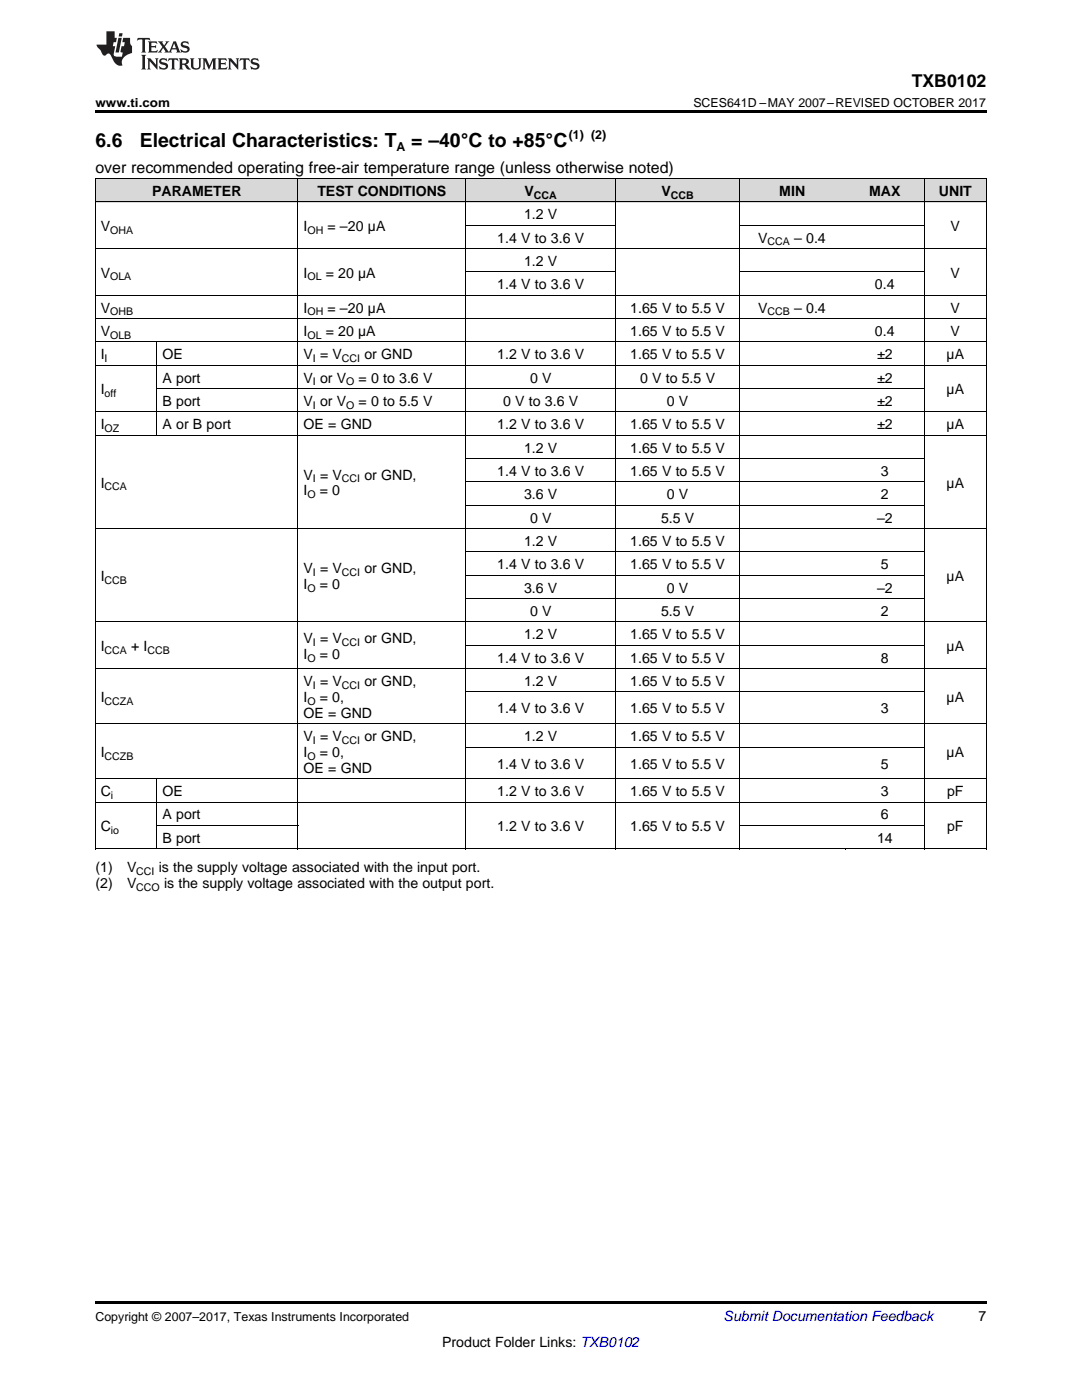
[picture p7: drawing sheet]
<svg xmlns="http://www.w3.org/2000/svg" width="216mm" height="279mm" viewBox="0 0 216 279" stroke-linecap="round" stroke-linejoin="round" font-family="sans-serif">
<defs><g id="words">
<g font-size="3.9">
<text x="19" y="29.3">6.6</text>
<text x="27.9" y="29.3">Electrical Characteristics: T</text>
<text x="82.1" y="29.3">= –40°C to +85°C</text>
</g>
<text font-size="3.5" x="181.9" y="17.3">TXB0102</text>
<text font-size="3.2" x="19" y="34.4">over recommended operating free-air temperature range (unless otherwise noted)</text>
<g font-size="2.8">
<text x="30.3" y="39.1">PARAMETER</text>
<text x="63.3" y="39.1">TEST CONDITIONS</text>
<text x="104.7" y="39.1">V</text>
<text x="132" y="39.1">V</text>
<text x="155.5" y="39.1">MIN</text>
<text x="173.4" y="39.1">MAX</text>
<text x="187.4" y="39.1">UNIT</text>
<text x="20.1" y="46.1">V</text>
<text x="60.6" y="46.1">I</text>
<text x="65.4" y="46.1">= –20 µA</text>
<text x="104.6" y="43.7">1.2 V</text>
<text x="189.7" y="46.1">V</text>
<text x="99.2" y="48.4">1.4 V to 3.6 V</text>
<text x="104.6" y="53.1">1.2 V</text>
<text x="151.3" y="48.4">V</text>
<text x="158.5" y="48.4">– 0.4</text>
<text x="20.1" y="55.4">V</text>
<text x="60.6" y="55.4">I</text>
<text x="65" y="55.4">= 20 µA</text>
<text x="99.2" y="57.7">1.4 V to 3.6 V</text>
<text x="174.6" y="57.7">0.4</text>
<text x="189.7" y="55.4">V</text>
<text x="20.1" y="62.4">V</text>
<text x="60.6" y="62.4">I</text>
<text x="65.4" y="62.4">= –20 µA</text>
<text x="125.8" y="62.4">1.65 V to 5.5 V</text>
<text x="151.3" y="62.4">V</text>
<text x="158.5" y="62.4">– 0.4</text>
<text x="189.7" y="62.4">V</text>
<text x="20.1" y="67">V</text>
<text x="20.1" y="71.7">I</text>
<text x="32.4" y="71.7">OE</text>
<text x="60.6" y="67">I</text>
<text x="60.6" y="71.7">V = V</text>
<text x="65" y="67">= 20 µA</text>
<text x="72.7" y="71.7">or GND</text>
<text x="99.2" y="71.7">1.2 V to 3.6 V</text>
<text x="125.8" y="67">1.65 V to 5.5 V</text>
<text x="125.8" y="71.7">1.65 V to 5.5 V</text>
<text x="174.6" y="67">0.4</text>
<text x="175" y="71.7">±2</text>
<text x="188.9" y="71.7">µA</text>
<text x="189.7" y="67">V</text>
<text x="32.4" y="76.3">A port</text>
<text x="60.6" y="76.3">V or V</text>
<text x="71.5" y="76.3">= 0 to 3.6 V</text>
<text x="105.8" y="76.3">0 V</text>
<text x="127.7" y="76.3">0 V to 5.5 V</text>
<text x="175" y="76.3">±2</text>
<text x="20.1" y="78.7">I</text>
<text x="32.4" y="81">B port</text>
<text x="60.6" y="81">V or V</text>
<text x="71.5" y="81">= 0 to 5.5 V</text>
<text x="100.4" y="81">0 V to 3.6 V</text>
<text x="133.1" y="81">0 V</text>
<text x="175" y="81">±2</text>
<text x="188.9" y="78.7">µA</text>
<text x="20.1" y="85.7">I</text>
<text x="32.4" y="85.7">A or B port</text>
<text x="60.6" y="85.7">OE = GND</text>
<text x="99.2" y="85.7">1.2 V to 3.6 V</text>
<text x="125.8" y="85.7">1.65 V to 5.5 V</text>
<text x="175" y="85.7">±2</text>
<text x="188.9" y="85.7">µA</text>
<text x="60.6" y="95.7">V = V</text>
<text x="72.7" y="95.7">or GND,</text>
<text x="99.2" y="95">1.4 V to 3.6 V</text>
<text x="104.6" y="90.3">1.2 V</text>
<text x="125.8" y="90.3">1.65 V to 5.5 V</text>
<text x="125.8" y="95">1.65 V to 5.5 V</text>
<text x="175.8" y="95">3</text>
<text x="20.1" y="97.3">I</text>
<text x="60.6" y="98.9">I</text>
<text x="63.8" y="98.9">= 0</text>
<text x="104.6" y="99.6">3.6 V</text>
<text x="133.1" y="99.6">0 V</text>
<text x="175.8" y="99.6">2</text>
<text x="188.9" y="97.3">µA</text>
<text x="105.8" y="104.3">0 V</text>
<text x="131.9" y="104.3">5.5 V</text>
<text x="175" y="104.3">–2</text>
<text x="99.2" y="113.6">1.4 V to 3.6 V</text>
<text x="104.6" y="108.9">1.2 V</text>
<text x="125.8" y="108.9">1.65 V to 5.5 V</text>
<text x="125.8" y="113.6">1.65 V to 5.5 V</text>
<text x="175.8" y="113.6">5</text>
<text x="20.1" y="115.9">I</text>
<text x="60.6" y="114.3">V = V</text>
<text x="60.6" y="117.5">I</text>
<text x="63.8" y="117.5">= 0</text>
<text x="72.7" y="114.3">or GND,</text>
<text x="104.6" y="118.3">3.6 V</text>
<text x="133.1" y="118.3">0 V</text>
<text x="175" y="118.3">–2</text>
<text x="188.9" y="115.9">µA</text>
<text x="105.8" y="122.9">0 V</text>
<text x="131.9" y="122.9">5.5 V</text>
<text x="175.8" y="122.9">2</text>
<text x="20.1" y="129.9">I</text>
<text x="26.2" y="129.9">+ I</text>
<text x="60.6" y="128.3">V = V</text>
<text x="60.6" y="131.5">I</text>
<text x="63.8" y="131.5">= 0</text>
<text x="72.7" y="128.3">or GND,</text>
<text x="104.6" y="127.6">1.2 V</text>
<text x="125.8" y="127.6">1.65 V to 5.5 V</text>
<text x="188.9" y="129.9">µA</text>
<text x="60.6" y="136.9">V = V</text>
<text x="72.7" y="136.9">or GND,</text>
<text x="99.2" y="132.2">1.4 V to 3.6 V</text>
<text x="104.6" y="136.9">1.2 V</text>
<text x="125.8" y="132.2">1.65 V to 5.5 V</text>
<text x="125.8" y="136.9">1.65 V to 5.5 V</text>
<text x="175.8" y="132.2">8</text>
<text x="20.1" y="140.1">I</text>
<text x="60.6" y="140.1">I</text>
<text x="60.6" y="143.2">OE = GND</text>
<text x="63.8" y="140.1">= 0,</text>
<text x="99.2" y="142.4">1.4 V to 3.6 V</text>
<text x="125.8" y="142.4">1.65 V to 5.5 V</text>
<text x="175.8" y="142.4">3</text>
<text x="188.9" y="140.1">µA</text>
<text x="60.6" y="147.9">V = V</text>
<text x="72.7" y="147.9">or GND,</text>
<text x="104.6" y="147.9">1.2 V</text>
<text x="125.8" y="147.9">1.65 V to 5.5 V</text>
<text x="20.1" y="151.1">I</text>
<text x="60.6" y="151.1">I</text>
<text x="60.6" y="154.2">OE = GND</text>
<text x="63.8" y="151.1">= 0,</text>
<text x="99.2" y="153.4">1.4 V to 3.6 V</text>
<text x="125.8" y="153.4">1.65 V to 5.5 V</text>
<text x="175.8" y="153.4">5</text>
<text x="188.9" y="151.1">µA</text>
<text x="20.1" y="158.9">C</text>
<text x="32.4" y="158.9">OE</text>
<text x="99.2" y="158.9">1.2 V to 3.6 V</text>
<text x="125.8" y="158.9">1.65 V to 5.5 V</text>
<text x="175.8" y="158.9">3</text>
<text x="189" y="158.9">pF</text>
<text x="20.1" y="165.9">C</text>
<text x="32.4" y="163.5">A port</text>
<text x="99.2" y="165.9">1.2 V to 3.6 V</text>
<text x="125.8" y="165.9">1.65 V to 5.5 V</text>
<text x="175.8" y="163.5">6</text>
<text x="189" y="165.9">pF</text>
<text x="32.4" y="168.2">B port</text>
<text x="175" y="168.2">14</text>
<text x="19" y="174.1">(1)</text>
<text x="19" y="177.2">(2)</text>
<text x="25.4" y="174.1">V</text>
<text x="25.4" y="177.2">V</text>
<text x="31.7" y="174.1">is the supply voltage associated with the input port.</text>
<text x="32.7" y="177.2">is the supply voltage associated with the output port.</text>
<text x="195.3" y="263.6">7</text>
<text x="88.2" y="268.9">Product Folder Links: TXB0102</text>
</g>
<text font-size="2.8" fill="#0000c8" x="144.4" y="263.6">Submit Documentation Feedback</text>
<g font-size="2.5">
<text x="19" y="21.4">www.ti.com</text>
<text x="138.4" y="21.4">SCES641D –MAY 2007–REVISED OCTOBER 2017</text>
<text x="113.5" y="27.7">(1) (2)</text>
<text x="79.1" y="30.1">A</text>
<text x="19" y="263.6">Copyright © 2007–2017, Texas Instruments Incorporated</text>
</g>
<g font-size="2.1">
<text x="106.5" y="39.7">CCA</text>
<text x="133.8" y="39.7">CCB</text>
<text x="22" y="46.6">OHA</text>
<text x="61.3" y="46.6">OH</text>
<text x="153.2" y="49">CCA</text>
<text x="22" y="56">OLA</text>
<text x="61.3" y="56">OL</text>
<text x="22" y="62.9">OHB</text>
<text x="61.3" y="62.9">OH</text>
<text x="153.2" y="62.9">CCB</text>
<text x="22" y="67.6">OLB</text>
<text x="61.3" y="67.6">OL</text>
<text x="20.9" y="72.2">I</text>
<text x="62.4" y="72.2">I</text>
<text x="62.4" y="76.9">I</text>
<text x="68.2" y="72.2">CCI</text>
<text x="69.1" y="76.9">O</text>
<text x="20.9" y="79.2">off</text>
<text x="62.4" y="81.6">I</text>
<text x="69.1" y="81.6">O</text>
<text x="20.9" y="86.2">OZ</text>
<text x="20.9" y="97.9">CCA</text>
<text x="61.3" y="99.4">O</text>
<text x="62.4" y="96.3">I</text>
<text x="68.2" y="96.3">CCI</text>
<text x="20.9" y="116.5">CCB</text>
<text x="61.3" y="118.1">O</text>
<text x="62.4" y="114.9">I</text>
<text x="68.2" y="114.9">CCI</text>
<text x="20.9" y="130.5">CCA</text>
<text x="29.4" y="130.5">CCB</text>
<text x="62.4" y="128.9">I</text>
<text x="68.2" y="128.9">CCI</text>
<text x="61.3" y="132">O</text>
<text x="62.4" y="137.4">I</text>
<text x="68.2" y="137.4">CCI</text>
<text x="20.9" y="140.6">CCZA</text>
<text x="61.3" y="140.6">O</text>
<text x="62.4" y="148.4">I</text>
<text x="68.2" y="148.4">CCI</text>
<text x="20.9" y="151.6">CCZB</text>
<text x="61.3" y="151.6">O</text>
<text x="22.1" y="159.5">i</text>
<text x="22.1" y="166.4">io</text>
<text x="27.2" y="174.6">CCI</text>
<text x="27.2" y="177.8">CCO</text>
</g>
</g></defs>
<g fill="#d8d8d8">
<path d="M19 35.7h12.4v4.7h-12.4z"/>
<path d="M31.4 35.7h28.1v4.7h-28.1z"/>
<path d="M59.5 35.7h33.5v4.7h-33.5z"/>
<path d="M93 35.7h29.9v4.7h-29.9z"/>
<path d="M122.9 35.7h24.6v4.7h-24.6z"/>
<path d="M147.5 35.7h21.2v4.7h-21.2z"/>
<path d="M168.7 35.7h15.8v4.7h-15.8z"/>
<path d="M184.5 35.7h12.3v4.7h-12.3z"/>
</g>
<path d="M19 22h177.8v.5h-177.8zM19 169.4l.2 .1zM59.4 169.4l.1 .1zM92.9 169.4l.1 .1zM122.8 169.4l.1 .1zM147.4 169.4l.1 .1zM168.6 169.4l.1 .1zM184.4 169.4l.1 .1zM196.7 169.4l.1 .1zM19 259.7h177.8v.5h-177.8z" fill="#000"/>
<g fill="none" stroke="#000" stroke-width=".2">
<path d="M19 35.6h177.8M19.1 35.7v133.8M59.5 35.7v133.8M92.9 35.7v133.8M122.9 35.7v133.8M147.5 35.7v133.8M184.4 35.7v133.8M196.8 35.7v133.8M19 58.9h177.8M19 49.6h177.8M19 40.3h177.8M93 54.3h29.9"/>
<path d="M93 45h29.9M147.5 54.3h37M147.5 45h37M19 72.9h177.8M19 68.2h177.8M19 63.6h177.8M31.3 68.3v18.6M31.4 77.6h153.1M19 86.9h177.8M19 82.2h177.8M93 96.2h91.5M93 91.5h91.5"/>
<path d="M19 105.5h177.8M93 119.5h91.5M93 114.8h91.5M93 110.2h91.5M93 100.8h91.5M19 133.4h177.8M19 124.1h177.8M93 138.1h91.5M93 128.8h91.5M19 155.5h177.8M19 144.4h177.8M31.3 155.5v14"/>
<path d="M93 149.1h91.5M19 169.4h177.8M19 160.1h177.8M31.4 164.8h28.1M147.5 164.8h37"/>
</g>
<g fill="#231f20">
<path d="M27.5 7.6l-.1 .5 .4-.2h.6v.1v2.1l-.2 .4h1l-.3-.4v-2.1l.1-.1h.5l.5 .2-.2-.5zM29.5 8.3l.2 .3v1.5l-.2 .4h1.8l.2-.6a1.04 1.04 0 0 1-1.3 .2v-.7h.6l.3 .2v-.6l-.3 .2h-.6v-.6l.8-.1 .4 .3-.2-.5zM31.5 8.3l.9 1.1-.9 1.1h.8l-.2-.2 .5-.7 .4 .7-.2 .2h1.5l-.1-.2 .1-.4h.9l.1 .4-.2 .2h1l-.3-.3-.7-1.9h-.5l-.9 2-.8-1 .9-1h-.8l.1 .3-.3 .5-.4-.6 .2-.2zM34.7 8.6l.4 1h-.7zM36.3 8.4a.63 .63 0 0 0-.2 .7 .63 .63 0 0 0 .6 .4l.6 .2 .1 .2a.75 .75 0 0 1-.7 .4 .75 .75 0 0 1-.6-.5l.1 .7 .1-.1a1.11 1.11 0 0 0 1.5-.6 1.13 1.13 0 0 0-1.2-.8l-.1-.4a1.04 1.04 0 0 1 1.2 .2l-.2-.5-.1 .1-.5-.2zM28.2 10.9l.2 .4v2.2l-.2 .4h1l-.3-.4v-2.2l.3-.4zM29.3 11.6l.3 .4v1.5l-.3 .4h.8l-.2-.4v-1.3l1.5 1.7v-1.9l.2-.4h-.7l.2 .4v.9l-1.1-1.3zM32 11.8a.62 .62 0 0 0-.2 .7 .62 .62 0 0 0 .6 .4l.6 .1 .1 .3a.76 .76 0 0 1-.7 .3 .76 .76 0 0 1-.6-.4l.1 .7 .1-.1a1.11 1.11 0 0 0 1.5-.6 1.13 1.13 0 0 0-1.2-.8l-.1-.4a1.04 1.04 0 0 1 1.2 .2l-.2-.6-.1 .1-.5-.1zM33.7 11.6l-.2 .6a.61 .61 0 0 1 .8-.3v1.6l-.2 .4h.9l-.2-.4v-1.6a.63 .63 0 0 1 .8 .3l-.2-.6zM35.6 11.6l.3 .4v1.5l-.3 .4h1l-.2-.2v-.8l.5 .2a.76 .76 0 0 0 1.2 .7l-1-1a.58 .58 0 0 0 .6-.5 .58 .58 0 0 0-.5-.6zM36.4 11.9h.1a.45 .45 0 0 1 .5 .1 .45 .45 0 0 1 .1 .5l-.7 .2zM37.9 11.6l.2 .2a2.17 2.17 0 0 0 .3 1.9 .99 .99 0 0 0 1.6-.6v-1.1l.2-.4h-.7l.2 .2a1.92 1.92 0 0 1-.2 1.8 .6 .6 0 0 1-.9-.5v-1.1l.2-.4zM40.4 11.6l.2 .4v1.5l-.2 .4h.7l-.2-.4v-1.4l.8 1.8 .8-1.8v1.4l-.2 .4h.9l-.2-.4v-1.5l.2-.4h-.8l-.6 1.5-.6-1.5zM43.4 11.6l.2 .4v1.5l-.2 .4h1.8l.2-.6a1.04 1.04 0 0 1-1.3 .1v-.6h.5l.4 .2v-.6l-.4 .2h-.5v-.7h.8l.3 .3-.1-.6zM45.5 11.6l.2 .4v1.5l-.2 .4h.7l-.2-.4v-1.3l1.5 1.7v-1.9l.2-.4h-.7l.2 .4v.9l-1.1-1.3zM47.9 11.6l-.1 .6a.61 .61 0 0 1 .8-.3v1.6l-.3 .4h1l-.3-.4 .1-1.6a.63 .63 0 0 1 .7 .3l-.1-.6zM50.2 11.8a.62 .62 0 0 0-.2 .7 .62 .62 0 0 0 .6 .4l.6 .1 .2 .3a.76 .76 0 0 1-.8 .3 .76 .76 0 0 1-.6-.4l.1 .7 .2-.1a1.11 1.11 0 0 0 1.5-.6 1.13 1.13 0 0 0-1.3-.8l-.1-.4a1.04 1.04 0 0 1 1.2 .2l-.1-.6-.2 .1-.5-.1z"/>
<path d="M21.2 6.3v2.6h-1.9l.1 .4 .7 .9a.91 .91 0 0 0 1 .8 .56 .56 0 0 1 .5-.3 .56 .56 0 0 1 .5 .3l.4 .8a1.53 1.53 0 0 0 1.9 1.2 1.54 1.54 0 0 1 1-2.1l.9-.3v-1.4a1.52 1.52 0 0 1-.3-1.6h-1.4l-.2 .8h.5l-.2 .8h-.4l-.2 1v.2l.4 .1-.2 .8a1.93 1.93 0 0 1-1.6-.3l.3-1.8h-.5l.2-.8h.4l.2-.8h-.4v-1.3zM23.6 7.6l-.6 2.9h.7l.6-2.9zM23.8 6.6l-.1 .7h.6l.2-.7z"/>
</g>
<use href="#words"/>
</svg>
